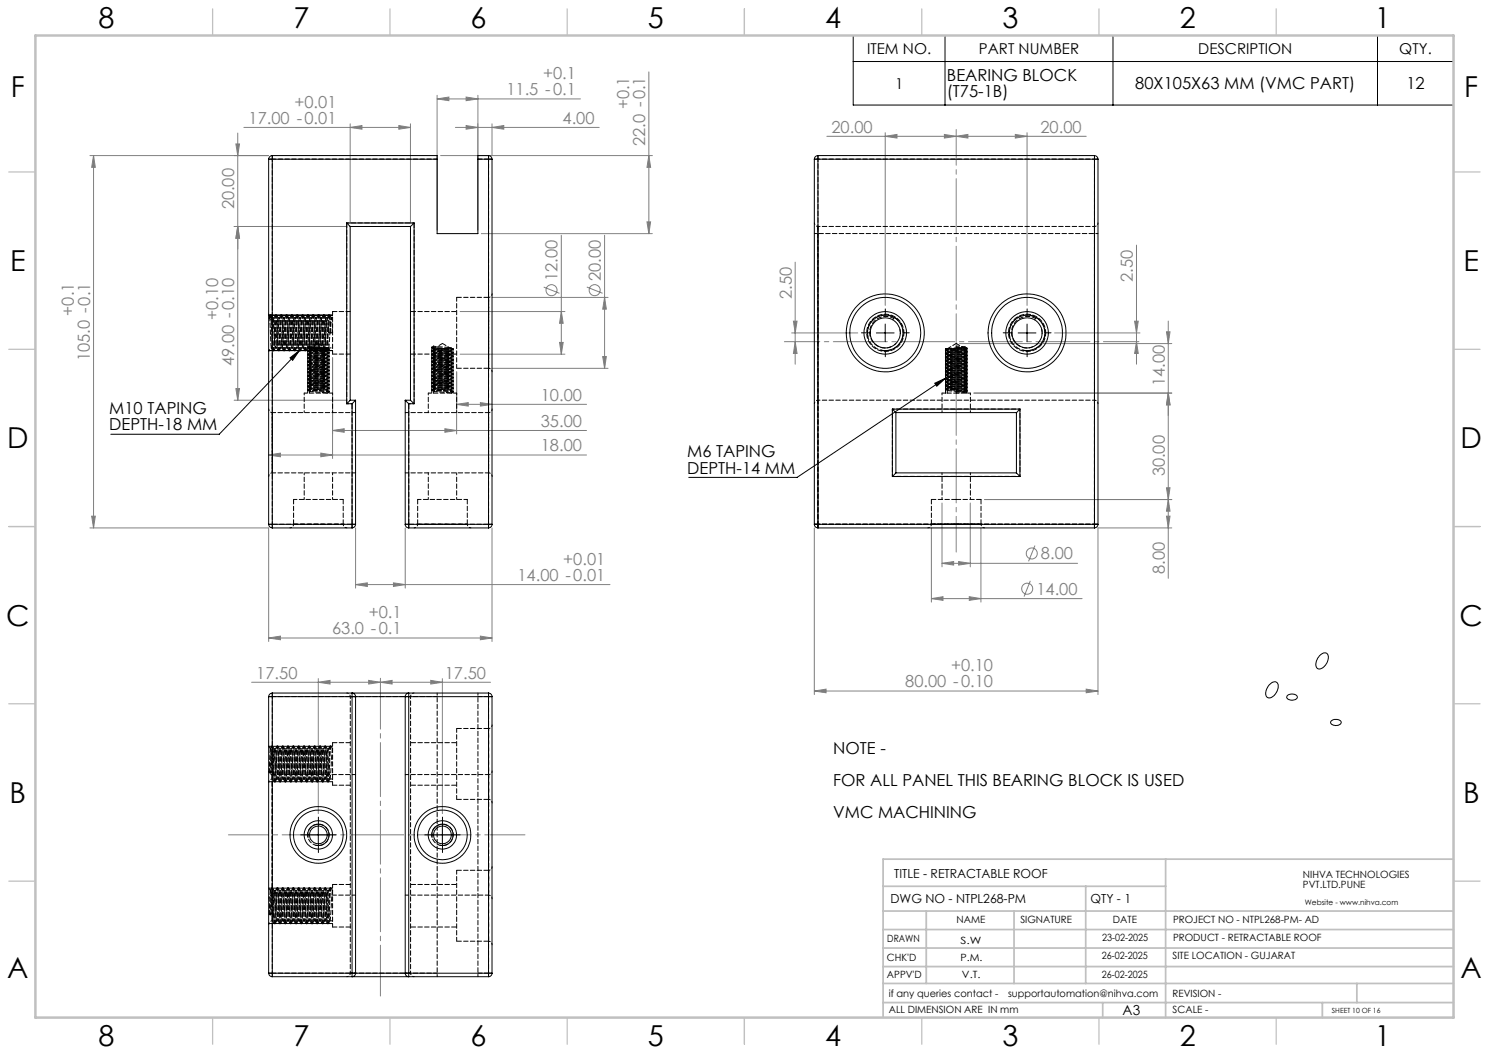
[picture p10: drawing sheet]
<svg xmlns="http://www.w3.org/2000/svg" width="420mm" height="297mm" viewBox="0 0 420 297" stroke-linecap="round" stroke-linejoin="round" font-family="sans-serif">
<defs><g id="words">
<g font-size="8.1">
<text x="27.8" y="8">8</text>
<text x="82.8" y="8">7</text>
<text x="132.8" y="8">6</text>
<text x="182.8" y="8">5</text>
<text x="232.8" y="8">4</text>
<text x="282.8" y="8">3</text>
<text x="332.8" y="8">2</text>
<text x="387.8" y="8">1</text>
<text x="3" y="27.2">F</text>
<text x="413" y="27.2">F</text>
<text x="2.8" y="76.5">E</text>
<text x="412.8" y="76.5">E</text>
<text x="2" y="126.5">D</text>
<text x="412" y="126.5">D</text>
<text x="1.7" y="176.5">C</text>
<text x="411.7" y="176.5">C</text>
<text x="2.7" y="226.5">B</text>
<text x="412.7" y="226.5">B</text>
<text x="2" y="275.7">A</text>
<text x="412" y="275.7">A</text>
<text x="27.8" y="295">8</text>
<text x="82.8" y="295">7</text>
<text x="132.8" y="295">6</text>
<text x="182.8" y="295">5</text>
<text x="232.8" y="295">4</text>
<text x="282.8" y="295">3</text>
<text x="332.8" y="295">2</text>
<text x="387.8" y="295">1</text>
</g>
<g font-size="4.7" fill="#808080">
<text x="153.2" y="22.3">+0.1</text>
<text x="142.8" y="26.8">11.5 -0.1</text>
<text x="70.1" y="34.8">17.00 -0.01</text>
<text x="83" y="30.4">+0.01</text>
<text x="158.7" y="34.9">4.00</text>
<text x="177.5" y="30.8" transform="rotate(-90 177.5 30.8)">+0.1</text>
<text x="182" y="41.2" transform="rotate(-90 182 41.2)">22.0 -0.1</text>
<text x="234.5" y="37.4">20.00</text>
<text x="293.5" y="37.4">20.00</text>
<text x="66.1" y="59.1" transform="rotate(-90 66.1 59.1)">20.00</text>
<text x="157.3" y="79.3" transform="rotate(-90 157.3 79.3)">12.00</text>
<text x="169.5" y="79.3" transform="rotate(-90 169.5 79.3)">20.00</text>
<text x="319.6" y="79.5" transform="rotate(-90 319.6 79.5)">2.50</text>
<text x="20.9" y="89" transform="rotate(-90 20.9 89)">+0.1</text>
<text x="223.3" y="84.3" transform="rotate(-90 223.3 84.3)">2.50</text>
<text x="61.5" y="90.3" transform="rotate(-90 61.5 90.3)">+0.10</text>
<text x="25.3" y="101.9" transform="rotate(-90 25.3 101.9)">105.0 -0.1</text>
<text x="66" y="103.2" transform="rotate(-90 66 103.2)">49.00 -0.10</text>
<text x="152.5" y="113">10.00</text>
<text x="328.5" y="109" transform="rotate(-90 328.5 109)">14.00</text>
<text x="152.5" y="120.4">35.00</text>
<text x="152.5" y="127.3">18.00</text>
<text x="328.5" y="134.4" transform="rotate(-90 328.5 134.4)">30.00</text>
<text x="158.9" y="159.3">+0.01</text>
<text x="293.6" y="157.8">8.00</text>
<text x="328.5" y="161.8" transform="rotate(-90 328.5 161.8)">8.00</text>
<text x="146" y="163.8">14.00 -0.01</text>
<text x="292.3" y="167.7">14.00</text>
<text x="93.7" y="178.9">63.0 -0.1</text>
<text x="104" y="174.4">+0.1</text>
<text x="72.3" y="191.4">17.50</text>
<text x="125.5" y="191.4">17.50</text>
<text x="268.3" y="189.3">+0.10</text>
<text x="255.3" y="193.8">80.00 -0.10</text>
</g>
<g font-size="4.7">
<text x="267.1" y="22.9">BEARING BLOCK</text>
<text x="267.1" y="27.4">(T75-1B)</text>
<text x="320.2" y="25.2">80X105X63 MM (VMC PART)</text>
<text x="396.7" y="25.2">12</text>
<text x="30.8" y="116.9">M10 TAPING</text>
<text x="30.8" y="121.4">DEPTH-18 MM</text>
<text x="193.8" y="129">M6 TAPING</text>
<text x="193.8" y="133.6">DEPTH-14 MM</text>
<text x="235" y="212.6">NOTE -</text>
<text x="235" y="221.6">FOR ALL PANEL THIS BEARING BLOCK IS USED</text>
<text x="235" y="230.7">VMC MACHINING</text>
</g>
<g font-size="4.2">
<text x="244.6" y="15.2">ITEM NO.</text>
<text x="276.1" y="15.2">PART NUMBER</text>
<text x="338" y="15.2">DESCRIPTION</text>
<text x="394.7" y="15.2">QTY.</text>
<text x="252.5" y="25">1</text>
</g>
<text font-size="3.9" x="316.7" y="286.4">A3</text>
<g font-size="3.5">
<text x="252.2" y="247.7">TITLE - RETRACTABLE ROOF</text>
<text x="251.2" y="254.8">DWG NO - NTPL268-PM</text>
<text x="307.6" y="254.8">QTY - 1</text>
</g>
<g font-size="2.8">
<text x="367.5" y="247.7">NIHVA TECHNOLOGIES</text>
<text x="367.5" y="250.5">PVT.LTD.PUNE</text>
<text x="269.8" y="260.4">NAME</text>
<text x="287.8" y="260.4">SIGNATURE</text>
<text x="313.9" y="260.5">DATE</text>
<text x="330.9" y="260.5">PROJECT NO - NTPL268-PM- AD</text>
<text x="250.3" y="265.7">DRAWN</text>
<text x="270.9" y="266.1">S.W</text>
<text x="310.9" y="265.5">23-02-2025</text>
<text x="330.9" y="265.5">PRODUCT - RETRACTABLE ROOF</text>
<text x="250.2" y="271.1">CHK'D</text>
<text x="250.2" y="275.8">APPV'D</text>
<text x="270.9" y="271.1">P.M.</text>
<text x="271.3" y="275.8">V.T.</text>
<text x="310.8" y="270.6">26-02-2025</text>
<text x="310.8" y="275.8">26-02-2025</text>
<text x="330.7" y="270.6">SITE LOCATION - GUJARAT</text>
<text x="250.7" y="281.1">if any queries contact -</text>
<text x="284.3" y="281.1">supportautomation@nihva.com</text>
<text x="330.7" y="281.1">REVISION -</text>
<text x="250.7" y="285.6">ALL DIMENSION ARE IN mm</text>
<text x="330.7" y="285.6">SCALE -</text>
</g>
<text font-size="2.1" x="368.1" y="255.1">Website - www.nihva.com</text>
<text font-size="2" x="375.7" y="285.6">SHEET 10 OF 16</text>
</g></defs>
<g fill="none" stroke="#808080" stroke-width=".28">
<path d="M67.1 37.5v75.4M68.8 35.9h47M98.8 35.9l3.3-.5v1zM98.8 34.9v28M112.5 35.4l3.3 .5-3.3 .5zM115.8 34.9v28M123.3 27.9l3.3-.5v1zM123.3 26.9v38M123.3 27.9h40.4M128.4 35.9h40.6M131.5 27.4l3.3 .5-3.3 .5zM131.5 35.4l3.3 .5-3.3 .5z"/>
<path d="M134.8 26.9v38M138.8 35.9l3.3-.5v1zM138.8 34.9v9M183 20.3v45.6M233.2 38.4h73.2M249.7 37.4v48.7M249.7 38.4l3.3-.5v1zM266.4 37.9l3.3 .5-3.3 .5zM269.7 38.4l3.3-.5v1zM286.4 37.9l3.3 .5-3.3 .5zM289.7 37.4v48.7M25.4 43.9h50.4"/>
<path d="M26.4 43.9v105M26.4 43.9l.5 3.3h-1zM66.5 40.6h1.1l-.5 3.3zM124.3 43.9h59.7M183 43.9l.5 3.3h-1zM67.1 63.9l.5 3.3h-1.1zM97.8 63.9h-31.8M135.8 65.9h48.2M158.3 66.4v33.5M170.5 66.4v37.5M182.5 62.6h1l-.5 3.3zM224.3 73.9v28.8"/>
<path d="M320.6 69.1v33.6M129.8 87.9h29.5M129.8 99.9h29.5M138.8 83.9h32.7M153.4 81l4.4 1.7M157.8 96.6h1.1l-.6 3.3zM158.3 87.9l.6 3.3h-1.1zM165.5 81l4.5 1.7M170.5 83.9l.5 3.3h-1zM223.3 93.9h18.6M223.8 90.6h1l-.5 3.3zM224.3 96.4l.5 3.3h-1z"/>
<path d="M270.7 96.9h59.8M297.5 93.9h24.1M320 90.6h1.1l-.5 3.3zM320.6 96.4l.5 3.3h-1.1zM329 93.6h1l-.5 3.3zM329.5 90.6v72.5M66 112.9h31.8M66.5 109.6h1.1l-.5 3.3zM93.8 100.9v28.4M128.8 114l3.3-.4v.9zM128.8 104.9v17.5M128.8 114h36.7"/>
<path d="M135.5 113.6l3.3 .4-3.3 .5zM138.8 103.9h32.7M170 100.6h1l-.5 3.3zM329.5 110.9l.5 3.3h-1zM330.5 110.9h-55.8M75.8 128.3l3.3-.5v1zM75.8 128.3h89.7M90.5 127.8l3.3 .5-3.3 .5zM93.8 121.4l3.3-.5v1zM93.8 121.4h71.7M125.5 120.9l3.3 .5-3.3 .5zM329 137.6h1l-.5 3.3z"/>
<path d="M25.4 148.9h50.4v32M25.9 145.6h1l-.5 3.3zM100.3 148.9v17M114.3 148.9v17M138.8 148.9v32M229.7 148.9v47M262.7 148.9v20.9M265.7 158.9l3.3-.5v1zM265.7 141.9v18M265.7 158.9h38.3M270.4 158.4l3.3 .5-3.3 .5zM273.7 141.9v18"/>
<path d="M276.7 148.9v20.9M291.9 153.9l-1.8 4.4M329 145.6h1l-.5 3.3zM329.5 140.9l.5 3.3h-1zM330.5 148.9h-20.8v47M330.5 140.9h-52.8M75.8 179.9l3.3-.5v1zM75.8 179.9h63M100.3 164.9l3.3-.5v1zM100.3 164.9h71.7M111 164.4l3.3 .5-3.3 .5zM135.5 179.4l3.3 .5-3.3 .5z"/>
<path d="M262.7 168.8l3.3-.5v1zM262.7 168.8h42.5M273.4 168.3l3.3 .5-3.3 .5zM290.6 163.8l-1.7 4.5M71 192.4h67.4M89.8 192.4l3.3-.5v1zM89.8 191.4v38.1M104 191.9l3.3 .5-3.3 .5zM107.3 192.4l3.3-.5v1zM121.5 191.9l3.3 .5-3.3 .5zM124.8 191.4v38.1M229.7 194.9l3.3-.5v1z"/>
<path d="M229.7 194.9h80M306.4 194.4l3.3 .5-3.3 .5z"/>
<circle cx="155.6" cy="81.8" r="1.55"/>
<circle cx="167.7" cy="81.8" r="1.55"/>
<circle cx="291" cy="156.1" r="1.56"/>
<circle cx="289.7" cy="166" r="1.55"/>
</g>
<g fill="none" stroke="#000" stroke-width=".28">
<path d="M240.7 10h169.3v19.6h-169.3zM240.7 17.4h169.3M266.6 10v19.6M313.9 10v19.6M388.5 10v19.6M75.8 98.9h1.2M75.8 88.9h.4M76.5 88.9h1.2M77.2 98.9h1.3M78 88.9h1.2M78.7 98.9h1.3M79.5 88.9h1.2"/>
<path d="M80.2 98.9h1.3M81 88.9h1.2M81.7 98.9h1.3M82.5 88.9h1.2M83.2 98.9h1.3M84 88.9h1.2M84.5 98.9l-22.7 23.6h-30.5M84.7 98.9h1.3M85.5 88.9h1.2M86.2 98.9h1.3M86.8 98.4v.5M86.8 99.1v.8"/>
<path d="M87 88.9h1.2M87.7 98.9h1.3M88.5 88.9h1.2M89.2 98.9h1.3M90 88.9h1.2M90.7 98.9h1.3M91.5 88.9h1.2M92.3 98.9h1.5M92.8 98.4h.1M92.8 98.6v.8M92.8 99.6v.8M93 88.9h.8"/>
<path d="M121.8 98.4v.5M121.8 99.1v.8M127.8 98.4h.1M127.8 98.6v.8M127.8 99.6v.8M244.9 95.2a5 5 0 0 1 4.4-6.3 5 5 0 0 1 5.4 5.4 5 5 0 0 1-6.3 4.4M247.2 93.9h5M249.7 91.4v5M266.7 98.4v.3M266.7 98.8v.9M266.7 99.9v.8M272.7 98.4v.8"/>
<path d="M272.7 99.3v.9M284.9 95.2a5 5 0 0 1 4.4-6.3 5 5 0 0 1 5.4 5.4 5 5 0 0 1-6.3 4.4M287.2 93.9h5M289.7 91.4v5M81.8 100.9l2.7-2-2 2.7zM86.8 100.1v.8M86.8 101.1v.8M86.8 102.1v.8M86.8 103.1v.8M86.8 104.1v.8M86.8 105.1v.8M86.8 106.1v.8"/>
<path d="M86.8 107.1v.8M86.8 108.1v.8M86.8 109.1v.8M86.8 110.1v.8M92.8 100.6v.8M92.8 101.6v.8M92.8 102.6v.8M92.8 103.6v.8M92.8 104.6v.8M92.8 105.6v.8M92.8 106.6v.8M92.8 107.6v.8"/>
<path d="M92.8 108.6v.8M92.8 109.6v.8M92.8 110.6v.3M121.8 100.1v.8M121.8 101.1v.8M121.8 102.1v.8M121.8 103.1v.8M121.8 104.1v.8M121.8 105.1v.8M121.8 106.1v.8M121.8 107.1v.8M121.8 108.1v.8"/>
<path d="M121.8 109.1v.8M121.8 110.1v.8M127.8 100.6v.8M127.8 101.6v.8M127.8 102.6v.8M127.8 103.6v.8M127.8 104.6v.8M127.8 105.6v.8M127.8 106.6v.8M127.8 107.6v.8M127.8 108.6v.8M127.8 109.6v.8"/>
<path d="M127.8 110.6v.3M263.7 108.1l3-1.4-2.5 2.2zM266.7 100.9v.8M266.7 101.8v.9M266.7 102.9v.8M266.7 103.9v.8M266.7 104.8v.9M266.7 105.9v.8M266.7 106.9v.8M266.7 107.8v.9M266.7 108.9v.8M266.7 109.9v1"/>
<path d="M266.7 106.7l-41.9 28h-30.5M272.7 100.4v.8M272.7 101.3v.9M272.7 102.3v.9M272.7 103.4v.8M272.7 104.3v.9M272.7 105.3v.9M272.7 106.4v.8M272.7 107.3v.9M272.7 108.3v.9M272.7 109.4v.8M272.7 110.3v.6"/>
<path d="M357.9 193.2a1.51 1.51 0 0 1 2.5-.4 3.3 3.3 0 0 1-2.6 4 1.81 1.81 0 0 1-.3-2.8zM363 196.3a1.86 1.86 0 0 1 2.9 .3 1.73 1.73 0 0 1-3 0zM372.2 184.9a1.35 1.35 0 0 1 2.4-.2 3.3 3.3 0 0 1-2.8 4 2.19 2.19 0 0 1 0-3.2zM75.8 210.5h.8M76.9 210.5h1.2M78.4 210.5h1.2M79.9 210.5h1.2M81.4 210.5h1.2M82.9 210.5h1.2M84.3 210.5h1.3M85.9 210.5h1.2M87.3 210.5h1.3"/>
<path d="M88.9 210.5h1.2M90.3 210.5h1.3M91.9 210.5h1.2M93.3 210.5h.5M375.5 203.3a1.84 1.84 0 0 1 2.8 .5 1.72 1.72 0 0 1-3-.1zM75.8 220.5h1.6M77.6 220.5h1.2M79.1 220.5h1.3M80.6 220.5h1.2M82.1 220.5h1.3M83.6 220.5h1.2M85.1 220.5h1.3"/>
<path d="M86.6 220.5h1.2M86.9 236.3a2.99 2.99 0 0 1 2.6-3.8 2.99 2.99 0 0 1 3.3 3.2 2.99 2.99 0 0 1-3.8 2.7M87.3 235.5h5M88.1 220.5h1.3M89.6 220.5h1.2M89.8 233v5M91.1 220.5h1.3M92.6 220.5h1.2M121.9 236.3a3 3 0 0 1 2.6-3.8 3 3 0 0 1 3.3 3.2 3 3 0 0 1-3.8 2.7M122.3 235.5h5M124.8 233v5M75.8 250.5h.8"/>
<path d="M76.9 250.5h1.2M78.4 250.5h1.2M79.9 250.5h1.2M81.4 250.5h1.2M82.9 250.5h1.2M84.3 250.5h1.3M85.9 250.5h1.2M87.3 250.5h1.3M88.9 250.5h1.2M90.3 250.5h1.3M91.9 250.5h1.2M93.3 250.5h.5"/>
<path d="M75.8 260.5h1.6M77.6 260.5h1.2M79.1 260.5h1.3M80.6 260.5h1.2M82.1 260.5h1.3M83.6 260.5h1.2M85.1 260.5h1.3M86.6 260.5h1.2M88.1 260.5h1.3M89.6 260.5h1.2M91.1 260.5h1.3M92.6 260.5h1.2"/>
</g>
<path d="M107.3 280.9v-89.6" fill="none" stroke="#808080" stroke-width=".28" stroke-dasharray="15.2 1.3 1.3 1.3" stroke-dashoffset=".9"/>
<path d="M148.1 235.5h-83.7" fill="none" stroke="#808080" stroke-width=".28" stroke-dasharray="15.2 1.3 1.3 1.3" stroke-dashoffset="3.9"/>
<path d="M269.7 36.5v119.2M221.2 96.4h100" fill="none" stroke="#808080" stroke-width=".28" stroke-dasharray="15.2 1.3 1.3 1.3" stroke-dashoffset="5.2"/>
<g fill="none" stroke="#c0c0c0" stroke-width=".35">
<path d="M60 2.5v7.5M110 2.5v7.5M160 2.5v7.5M210 2.5v7.5M260 2.5v7.5M310 2.5v7.5M360 2.5v7.5M2.5 48.5h7.5M410 48.5h7.5M2.5 98.5h7.5M410 98.5h7.5M2.5 148.5h7.5"/>
<path d="M410 148.5h7.5M2.5 198.5h7.5M410 198.5h7.5M2.5 248.5h7.5M410 248.5h7.5M60 287v7.5M110 287v7.5M160 287v7.5M210 287v7.5M260 287v7.5M310 287v7.5M360 287v7.5"/>
</g>
<g fill="none" stroke="#c0c0c0" stroke-width=".5">
<path d="M249.1 257h160.9M249.1 250h79.7M261.3 257v20.4M286 257v20.4M306.2 250v27.4M328.8 242.3v44.7M410 242.3h-160.9v44.7M249.1 272.6h160.9M249.1 267.4h160.9M249.1 262.2h160.9M249.1 277.4h160.9M382.7 277.4v5.4"/>
<path d="M249.1 282.8h160.9M311 282.8v4.2M373 282.8v4.2"/>
</g>
<path d="M10 10h400v277h-400z" fill="none" stroke="#c0c0c0" stroke-width=".7"/>
<path d="M92.8 98.4h-6M127.8 98.4h-6M272.7 98.4h-6" fill="none" stroke="#000" stroke-width=".28" stroke-dasharray="1.3 .6" stroke-dashoffset=".5"/>
<g fill="none" stroke="#000" stroke-width=".28" stroke-dasharray="15.2 1.3 1.3 1.3">
<path d="M244.7 93.9h-1.7M249.7 88.9v-1.8M249.7 98.9v1.7M254.7 93.9h1.8M284.7 93.9h-1.7M289.7 88.9v-1.8M289.7 98.9v1.7M294.7 93.9h1.8M87.3 235.5h-2.5M89.8 233v-2.5M89.8 238v2.5M92.3 235.5h2.5"/>
<path d="M122.3 235.5h-2.5M124.8 233v-2.5M124.8 238v2.5M127.3 235.5h2.5"/>
</g>
<g fill="#808080">
<path d="M90.5 127.8l3.3 .5-3.3 .5zM75.8 128.3l3.3-.5v1z"/>
<path d="M125.5 120.9l3.3 .5-3.3 .5zM93.8 121.4l3.3-.5v1zM273.4 168.3l3.3 .5-3.3 .5zM262.7 168.8l3.3-.5v1zM270.4 158.4l3.3 .5-3.3 .5zM265.7 158.9l3.3-.5v1z"/>
<path d="M266.4 37.9l3.3 .5-3.3 .5zM249.7 38.4l3.3-.5v1zM104 191.9l3.3 .5-3.3 .5zM89.8 192.4l3.3-.5v1z"/>
<path d="M229.7 194.9l3.3-.5v1zM306.4 194.4l3.3 .5-3.3 .5zM269.7 38.4l3.3-.5v1zM286.4 37.9l3.3 .5-3.3 .5zM107.3 192.4l3.3-.5v1zM121.5 191.9l3.3 .5-3.3 .5z"/>
<path d="M112.5 35.4l3.3 .5-3.3 .5zM98.8 35.9l3.3-.5v1z"/>
<path d="M67.1 63.9l.5 3.3h-1.1zM66.5 109.6h1.1l-.5 3.3z"/>
<path d="M329 137.6h1l-.5 3.3zM329.5 110.9l.5 3.3h-1z"/>
<path d="M320.6 96.4l.5 3.3h-1.1zM320 90.6h1.1l-.5 3.3zM224.3 96.4l.5 3.3h-1zM223.8 90.6h1l-.5 3.3z"/>
<path d="M158.3 87.9l.6 3.3h-1.1zM157.8 96.6h1.1l-.6 3.3zM170.5 83.9l.5 3.3h-1zM170 100.6h1l-.5 3.3zM329.5 140.9l.5 3.3h-1zM329 145.6h1l-.5 3.3zM329 93.6h1l-.5 3.3zM329.5 110.9l.5 3.3h-1z"/>
<path d="M182.5 62.6h1l-.5 3.3zM183 43.9l.5 3.3h-1zM67.1 63.9l.5 3.3h-1.1zM66.5 40.6h1.1l-.5 3.3z"/>
<path d="M26.4 43.9l.5 3.3h-1zM25.9 145.6h1l-.5 3.3z"/>
<path d="M123.3 27.9l3.3-.5v1zM131.5 27.4l3.3 .5-3.3 .5z"/>
<path d="M100.3 164.9l3.3-.5v1zM111 164.4l3.3 .5-3.3 .5z"/>
<path d="M131.5 35.4l3.3 .5-3.3 .5zM138.8 35.9l3.3-.5v1zM128.8 114l3.3-.4v.9zM135.5 113.6l3.3 .4-3.3 .5z"/>
<path d="M75.8 179.9l3.3-.5v1zM135.5 179.4l3.3 .5-3.3 .5z"/>
</g>
<path d="M81.8 100.9l2.7-2-2 2.7zM263.7 108.1l3-1.4-2.5 2.2z" fill="#000"/>
<g fill="none" stroke="#000" stroke-width=".28">
<path d="M75.8 44.9h1M75.8 44.9v103M76.8 43.9v1M76.8 43.9h46.5v1M76.8 43.9a1.09 1.09 0 0 0-1 1M76.8 44.9h46.5M76.8 44.9v103M123.3 44.9v21h11.5v-21M134.8 44.9h3M137.8 43.9v1M137.8 43.9h-3v1M137.8 44.9h1"/>
<path d="M137.8 43.9a1.02 1.02 0 0 1 1 1M137.8 44.9v103M138.8 44.9v103M229.7 44.9h1M229.7 44.9v103M230.7 43.9v1M230.7 43.9a1.02 1.02 0 0 0-1 1M230.7 44.9h78M230.7 43.9h78M230.7 44.9v103M308.7 44.9h1M308.7 43.9v1"/>
<path d="M308.7 43.9a1.02 1.02 0 0 1 1 1M308.7 44.9v103M309.7 44.9v103M97.8 62.9l1 1M97.8 62.9v51M97.8 62.9h19M98.8 63.9v49M98.8 63.9h17M115.8 63.9v49M116.8 62.9l-1 1M116.8 62.9v51M97.8 113.9h1.5"/>
<path d="M98.8 112.9l-1 1M98.8 112.9h1.5M99.3 113.9v34M100.3 112.9l-1 1M100.3 112.9v35M114.3 112.9l1 1M114.3 112.9h1.5M114.3 112.9v35M115.3 113.9h1.5M115.3 113.9v34M115.8 112.9l1 1M251.7 115.4l1 1"/>
<path d="M251.7 115.4h36M251.7 115.4v19M252.7 116.4h34M252.7 116.4v17M286.7 116.4v17M287.7 115.4l-1 1M287.7 115.4v19M251.7 134.4h36M252.7 133.4l-1 1M252.7 133.4h34M286.7 133.4l1 1M75.8 147.9h1"/>
<path d="M75.8 147.9a1.09 1.09 0 0 0 1 1M76.8 147.9v1M76.8 148.9h22.5M76.8 147.9h22.5M99.3 147.9h1M99.3 147.9v1M100.3 147.9a1.02 1.02 0 0 1-1 1M114.3 147.9h1M114.3 147.9a1.02 1.02 0 0 0 1 1M115.3 147.9v1M115.3 148.9h22.5M115.3 147.9h22.5"/>
<path d="M137.8 147.9v1M137.8 147.9h1M138.8 147.9a1.02 1.02 0 0 1-1 1M229.7 147.9h1M229.7 147.9a1.02 1.02 0 0 0 1 1M230.7 147.9v1M230.7 148.9h78M230.7 147.9h78M308.7 147.9h1M308.7 147.9v1M309.7 147.9a1.02 1.02 0 0 1-1 1M75.8 196.5h1"/>
<path d="M75.8 196.5v78M76.8 195.5a1.09 1.09 0 0 0-1 1M76.8 195.5v1M76.8 196.5v78M76.8 195.5h61M76.8 196.5h22.5M99.3 196.5v-1a.96 .96 0 0 1 1 1M99.3 196.5h1M99.3 196.5v78M100.3 196.5v78M100.3 196.5h14M114.3 196.5a.81 .81 0 0 1 1-.9v.9"/>
<path d="M114.3 196.5h1M114.3 196.5v78M115.3 196.5v78M115.3 196.5h22.5M137.8 196.5h1M137.8 195.5v1M137.8 195.5a1.02 1.02 0 0 1 1 1M137.8 196.5v78M138.8 196.5v78M75.8 274.5a1.02 1.02 0 0 0 1 1M75.8 274.5h1M76.8 274.5v1"/>
<path d="M76.8 275.5h61M76.8 274.5h22.5M99.3 274.5v.9a.89 .89 0 0 0 1-.9M99.3 274.5h1M100.3 274.5h14M114.3 274.5a.86 .86 0 0 0 1 .9v-.9M114.3 274.5h1M115.3 274.5h22.5M137.8 274.5v1M137.8 274.5h1M138.8 274.5a.96 .96 0 0 1-1 1"/>
<circle cx="249.7" cy="93.9" r="11"/>
<circle cx="249.7" cy="93.9" r="6"/>
<circle cx="249.7" cy="93.9" r="10"/>
<circle cx="249.7" cy="93.9" r="4.2"/>
<circle cx="289.7" cy="93.9" r="11"/>
<circle cx="289.7" cy="93.9" r="4.3"/>
<circle cx="289.7" cy="93.9" r="6"/>
<circle cx="289.7" cy="93.9" r="10"/>
<circle cx="89.8" cy="235.5" r="2.49"/>
<circle cx="89.8" cy="235.5" r="7"/>
<circle cx="89.8" cy="235.5" r="4"/>
<circle cx="89.8" cy="235.5" r="8"/>
<circle cx="124.8" cy="235.5" r="2.49"/>
<circle cx="124.8" cy="235.5" r="7"/>
<circle cx="124.8" cy="235.5" r="4"/>
<circle cx="124.8" cy="235.5" r="8"/>
</g>
<g fill="none" stroke="#000" stroke-width=".28" stroke-dasharray="1.3 .6" stroke-dashoffset=".7">
<path d="M230.7 44.9h78M116.8 62.9h-19M230.7 63.9h78M75.8 99.1a1 1 0 0 1 .8-1M89.8 98.4l2.5-.3-5-.5M124.8 98.4l2.5-.3-5-.5M137.8 93.9v10v-20v10M244.7 93.9a5.1 5.1 0 0 1 7.3-4.5 5.1 5.1 0 0 1 .7 8.6 5.1 5.1 0 0 1-8-3.3v-1.3M284.7 93.9a5.1 5.1 0 0 1 7.3-4.5 5.1 5.1 0 0 1 .7 8.6 5.1 5.1 0 0 1-8-3.3v-1.3M76.8 116.4v17M85.8 110.9v5.5M87.4 102.4l4.9 .5-5 .5 5 .5-5 .5 5 .5-5 .5 5 .5-5 .5 5 .5-5 .5 5 .5-5 .5 5 .5-4.9 .5"/>
<path d="M93.8 116.4v-5.5M120.8 110.9v5.5M122.4 102.4l4.9 .5-5 .5 5 .5-5 .5 5 .5-5 .5 5 .5-5 .5 5 .5-5 .5 5 .5-5 .5 5 .5-4.9 .5M128.8 116.4v-5.5M137.8 116.4v17M230.7 112.9h78M251.7 115.4v19M265.7 110.9v5.5M273.7 116.4v-5.5M287.7 115.4h-36M76.8 133.4v-17M85.8 133.4v7.5"/>
<path d="M120.8 133.4v7.5M137.8 133.4v-17M251.7 134.4h36M265.7 133.4v7.5M287.7 134.4v-19M93.8 140.9v-7.5M128.8 140.9v-7.5M230.7 147.9h78M273.7 140.9v-7.5M308.7 147.9h-78M98.8 196.5v78M115.8 196.5v78"/>
<path d="M137.8 196.5v78M76.8 210.5l-.5 7.5M78.4 219.7l-.7-8.5-.8 8.5M79.9 219.7l-.7-8.5-.8 8.5M81.4 219.7l-.7-8.5-.8 8.5M82.9 219.7l-.7-8.5-.8 8.5M84.4 219.7l-.7-8.5-.8 8.5M85.9 219.7l-.7-8.5-.8 8.5M87.4 219.7l-.7-8.5-.8 8.5M88.9 219.7l-.7-8.5-.8 8.5M90.4 219.7l-.7-8.5-.8 8.5M91.9 219.7l-.7-8.5-.8 8.5"/>
<path d="M76.8 250.5l-.5 7.5M78.4 259.7l-.7-8.5-.8 8.5M79.9 259.7l-.7-8.5-.8 8.5M81.4 259.7l-.7-8.5-.8 8.5M82.9 259.7l-.7-8.5-.8 8.5M84.4 259.7l-.7-8.5-.8 8.5M85.9 259.7l-.7-8.5-.8 8.5M87.4 259.7l-.7-8.5-.8 8.5M88.9 259.7l-.7-8.5-.8 8.5M90.4 259.7l-.7-8.5-.8 8.5M91.9 259.7l-.7-8.5-.8 8.5M76.8 274.5v-78"/>
</g>
<g fill="none" stroke="#000" stroke-width=".28" stroke-dasharray="1.3 .6" stroke-dashoffset=".2">
<path d="M76.8 44.9h46.5M86.8 99.1l6.1-.5-6.1-.5M93.8 93.9l-.4-4.3-.3 4.3M121.8 99.1l6.1-.5-6.1-.5M128.8 83.9v20M252.1 89.8a4.5 4.5 0 0 0-6.8 3.4 4.5 4.5 0 0 0 6 4.6M292.1 89.8a4.5 4.5 0 0 0-6.8 3.4 4.5 4.5 0 0 0 6 4.6M76.8 196.5h46.5M76 217.8l.2-6.5M76.8 217.6v2.1v-.5M78.1 219.7l-.8-8.5M92.7 211.2l-.8 8.5"/>
<path d="M93.8 211.2l-.7 8.5M128.8 205.5v20M76 257.8l.2-6.5M76.8 257.6v2.1v-.5M78.1 259.7l-.8-8.5M92.7 251.2l-.8 8.5M93.8 251.2l-.7 8.5M128.8 245.5v20M123.3 274.5h-46.5"/>
</g>
<g fill="none" stroke="#000" stroke-width=".28" stroke-dasharray="1.3 .6" stroke-dashoffset=".3">
<path d="M76 89.2l-.2-.6M76.3 88.8l-.1 .7M76.4 88.8l-.1 .7M77 98.9l-.7-10.1M77.2 98.9l-.7-10.1M77.8 88.8l-.7 10.1M77.9 88.9l-.7 10M78.5 98.9l-.7-10.1M79.3 88.8l-.7 10.1M80 98.9l-.7-10.1M80.2 98.9l-.7-10.1M80.8 88.8l-.7 10.1"/>
<path d="M81.5 98.9l-.7-10.1M81.7 98.9l-.7-10.1M82.3 88.8l-.7 10.1M83 98.9l-.7-10.1M83.8 88.8l-.7 10.1M84.5 98.9l-.7-10.1M84.7 98.9l-.7-10.1M85.3 88.8l-.7 10.1M85.4 88.8l-.7 10.1M86 98.9l-.7-10.1M86.8 88.8l-.7 10.1M86.8 99.9l6.1-.5-6.1-.5"/>
<path d="M86.8 98.9l6.1-.5-6.1-.5M87.5 98.9l-.7-10.1M87.7 98.9l-.7-10.1M88.3 88.8l-.7 10.1M89 98.9l-.7-10.1M89.2 98.9l-.7-10.1M89.8 88.8l-.7 10.1M89.8 98.4l-2.5 .2M89.8 98.4h-2.5M90.5 98.9l-.7-10.1M90.7 98.9l-.7-10.1M91.3 88.8l-.7 10.1"/>
<path d="M92 98.9l-.7-10.1M92.2 98.9l-.7-10.1M92.3 98.4h-2.5M92.8 88.8l-.7 10.1M92.9 88.8l-.7 10.1M93.8 87.9v12M121.8 99.9l6.1-.5-6.1-.5M121.8 98.9l6.1-.5-6.1-.5M124.8 98.4l-2.5 .2M124.8 98.4h-2.5M127.3 98.4h-2.5M255 93.9a5.2 5.2 0 0 0-7.7-4.7 5.2 5.2 0 0 0-.6 9 5.2 5.2 0 0 0 8.2-3.6l.1-.7"/>
<path d="M269.7 98.4l2.5 .2M295 93.9a5.2 5.2 0 0 0-7.7-4.7 5.2 5.2 0 0 0-.6 9 5.2 5.2 0 0 0 8.2-3.6l.1-.7M76.8 116.4h23.5M86.8 110.1l6.1-.5-6.1-.5M86.8 109.1l6.1-.5-6-.5M86.8 108.1l6.1-.5-6.1-.5M86.8 107.1l6.1-.5-6.1-.5M86.8 106.1l6.1-.5-6-.5M86.8 105.1l6.1-.5-6.1-.5M86.8 104.1l6.1-.5-6.1-.5M86.8 103.1l6.1-.5-6-.5M86.8 102.1l6.1-.5-6.1-.5"/>
<path d="M86.8 101.1l6.1-.5-6-.5M86.8 100.1l6.1-.5-6-.5M86.8 109.9l6.1-.5-6.1-.5M86.8 108.9l6.1-.5-6.1-.5M86.8 107.9l6.1-.5-6.1-.5M86.8 106.9l6.1-.5-6.1-.5M86.8 105.9l6.1-.5-6.1-.5M86.8 104.9l6.1-.5-6.1-.5M86.8 103.9l6.1-.5-6.1-.5M86.8 102.9l6.1-.5-6.1-.5M86.8 101.9l6.1-.5-6.1-.5M86.8 100.9l6.1-.5-6.1-.5"/>
<path d="M114.3 116.4h23.5M121.8 110.1l6.1-.5-6.1-.5M121.8 109.1l6.1-.5-6.1-.5M121.8 108.1l6.1-.5-6.1-.5M121.8 107.1l6.1-.5-6.1-.5M121.8 106.1l6.1-.5-6.1-.5M121.8 105.1l6.1-.5-6.1-.5M121.8 104.1l6.1-.5-6.1-.5M121.8 103.1l6.1-.5-6.1-.5M121.8 102.1l6.1-.5-6.1-.5M121.8 101.1l6.1-.5-6.1-.5M121.8 100.1l6.1-.5-6.1-.5"/>
<path d="M121.8 109.9l6.1-.5-6.1-.5M121.8 108.9l6.1-.5-6.1-.5M121.8 107.9l6.1-.5-6.1-.5M121.8 106.9l6.1-.5-6.1-.5M121.8 105.9l6.1-.5-6.1-.5M121.8 104.9l6.1-.5-6.1-.5M121.8 103.9l6.1-.5-6.1-.5M121.8 102.9l6.1-.5-6.1-.5M121.8 101.9l6.1-.5-6.1-.5M121.8 100.9l6.1-.5-6.1-.5M230.7 112.9v35M272.2 109.9l-2.5 .2"/>
<path d="M308.7 112.9v35M76.8 133.4h23.5M114.3 133.4h23.5M96.8 140.9h-14M131.8 140.9h-14M230.7 147.9v-35M308.7 147.9v-35M76.8 218.5h23.5M77.3 211.2l-.5 6.4M78.3 210.4l-.7 10.1M82.8 210.4l-.7 10.1M84.3 210.4l-.7 10.1"/>
<path d="M91.8 210.4l-.7 10.1M93.2 210.4l-.8 10.1M93.3 210.4l-.7 10.1M93.8 209.5v12M114.3 218.5h23.5M77.4 220.5l-.7-10.1-.5 7.6M77.6 220.5l-.7-10M79.1 220.5l-.7-10.1M80.6 220.5l-.7-10.1M83.6 220.5l-.7-10.1M86.6 220.5l-.7-10.1M88.1 220.5l-.7-10.1"/>
<path d="M91.1 220.5l-.7-10.1M76.8 252.5h23.5M77.3 251.2l-.5 6.4M78.3 250.4l-.7 10.1M82.8 250.4l-.7 10.1M84.3 250.4l-.7 10.1M85.8 250.4l-.7 10.1M91.8 250.4l-.7 10.1M93.2 250.4l-.8 10.1M93.3 250.4l-.7 10.1M93.8 249.5v12M114.3 252.5h23.5"/>
<path d="M77.4 260.5l-.7-10.1-.5 7.6M77.6 260.5l-.7-10M79.1 260.5l-.7-10.1M80.6 260.5l-.7-10.1M83.6 260.5l-.7-10.1M86.6 260.5l-.7-10.1M88.1 260.5l-.7-10.1M91.1 260.5l-.7-10.1"/>
</g>
<g fill="none" stroke="#000" stroke-width=".28" stroke-dasharray="1.3 .6">
<path d="M76 89.8v-.5M76 89.8l.2-.3M76 89.3v-.1M76 89.2l.6 8.9M76.2 89.5h.1M76.3 88.8l-.3 .5M76.5 88.8h-.2M76.5 88.8h.1M76.6 98.1h.1M76.8 90.2h.1M76.9 89.6l-.1 .6M77 98.9h.2"/>
<path d="M77.3 89.6h-.4M77.7 98.1h.4M78 88.8h-.2M78.1 98.1h.1M78.4 93.9v.4M78.5 98.9h.2M78.8 89.6h-.4M79.2 98.1h.4M79.5 88.8h-.2M79.6 98.1h.1M80 98.9h.2M80.3 89.6h-.4"/>
<path d="M80.7 98.1h.4M81 88.8h-.2M81.1 98.1h.1M81.5 98.9h.2M81.7 98.9h.1M81.8 89.6h-.4M82.2 98.1h.4M82.5 88.8h-.2M82.6 98.1h.1M83 98.9h.2M83.3 89.6h-.4M83.3 89.6h.1"/>
<path d="M83.7 98.1h.4M84 88.8h-.2M84 88.8h.1M84.4 93.9v.4M84.5 98.9h.2M84.8 89.6h-.4M85.2 98.1h.4M85.5 88.8h-.2M86 98.9h.2M86.3 89.6h-.4M86.7 98.1h.4M86.8 98.1l.5 .3"/>
<path d="M86.8 97.9v.2M86.8 99.9v.2M86.8 98.9v.2M86.8 99.1l.5 .3M87 88.8h-.2M87.1 98.1h.1M87.3 98.4h.1M87.3 97.6l-.5 .3M87.3 99.4v.2M87.3 98.4v.2M87.3 99.6l-.5 .3M87.3 98.6l-.5 .3"/>
<path d="M87.5 98.9h.2M87.8 89.6h-.4M88.2 98.1h.4M88.5 88.8h-.2M89 98.9h.2M89.2 98.9h.1M89.3 89.6h-.4M89.7 98.1h.4M90 88.8h-.2M90.1 98.1h.1M90.5 98.9h.2M90.8 89.6h-.4"/>
<path d="M90.8 89.6h.1M91.2 98.1h.4M91.5 88.8h-.2M91.5 88.8h.1M92 89.6h-.1M92 98.9h.2M92.1 99.9l.5-.3M92.1 98.9l.5-.3M92.3 98.4v-.3M92.3 99.1v-.2M92.3 89.6h-.4M92.6 99.4l-.5-.3"/>
<path d="M92.6 98.4l-.5-.3M92.7 98.1h.1M92.9 99.6v-.2M92.9 98.6v-.2M93 88.8h-.2M93.2 93.9l-.4-5.1M93.2 93.9h-.5M93.3 93.9l-.3-5M93.3 93.9h-.1M93.5 89.6h-.1M93.8 93.9h-.5M93.8 99.9h5"/>
<path d="M93.8 89.6h-.4M98.8 87.9h-5M121.8 97.9v.2M121.8 98.1l.5 .3M121.8 99.9v.2M121.8 98.9v.2M121.8 99.1l.5 .3M122.3 97.6l-.5 .3M122.3 98.4h.1M122.3 99.4v.2M122.3 98.4v.2M122.3 99.6l-.5 .3"/>
<path d="M122.3 98.6l-.5 .3M127.1 99.9l.5-.3M127.1 98.9l.5-.3M127.3 98.4v-.3M127.3 99.1v-.2M127.6 99.4l-.5-.3M127.6 98.4l-.5-.3M127.9 99.6v-.2M127.9 98.6v-.2M244.7 93.9h.1M245.5 93.9v-.6M245.5 93.9h.1"/>
<path d="M252.2 89.5h.1M252.3 97.2l.4-.3M254 93.9v.2M266.7 99.7v.1M266.7 98.7v.1M266.7 99.8l.5 .3M266.7 98.8l.5 .3M267.2 98.4l5 .5M267.2 99.1v.3M267.2 99.4l-.5 .3M267.2 98.4l-.5 .3M267.2 98.4l5-.5"/>
<path d="M267.3 99.1l4.9 .5M272.2 98.6l-5 .5M272.2 99.6l-5 .5M272.2 99.6l.5-.3M272.2 98.6l.5-.3M272.2 97.9h.1M272.2 98.4h-5M272.2 98.4v-.5M272.2 98.9v-.3M272.2 99.9v-.3M272.7 99.2l-.5-.3M272.7 98.2l-.5-.3"/>
<path d="M272.8 99.3h-.1M272.8 98.3h-.1M272.8 99.3v-.1M272.8 98.3v-.1M284.7 93.9h.1M285.5 93.9h.1M292.2 89.5h.1M292.3 97.2l.4-.3M294 93.9v.2M86.8 108.9v.2M86.8 107.9v.2M86.8 106.9v.2"/>
<path d="M86.8 105.9v.2M86.8 104.9v.2M86.8 103.9v.2M86.8 102.9v.2M86.8 101.9v.2M86.8 100.9v.2M86.8 109.9v.2M86.8 109.1l.5 .3M86.8 108.1l.5 .3M86.8 107.1l.5 .3M86.8 106.1l.5 .3M86.8 105.1l.5 .3"/>
<path d="M86.8 104.1l.5 .3M86.8 103.1l.5 .3M86.8 102.1l.5 .3M86.8 101.1l.5 .3M86.8 100.1l.5 .3M86.8 110.1l.5 .3M87.3 110.4v.5M87.3 109.4v.2M87.3 108.4v.2M87.3 107.4v.2M87.3 106.4v.2M87.3 105.4v.2"/>
<path d="M87.3 104.4v.2M87.3 103.4v.2M87.3 102.4v.2M87.3 101.4v.2M87.3 100.4v.2M87.3 108.6l-.5 .3M87.3 107.6l-.5 .3M87.3 106.6l-.5 .3M87.3 105.6l-.5 .3M87.3 104.6l-.5 .3M87.3 103.6l-.5 .3M87.3 102.6l-.5 .3"/>
<path d="M87.3 101.6l-.5 .3M87.3 100.6l-.5 .3M87.3 109.6l-.5 .3M87.3 109.6l5 .5M92.1 108.9l.5-.3M92.1 107.9l.5-.3M92.1 106.9l.5-.3M92.1 105.9l.5-.3M92.1 104.9l.5-.3M92.1 103.9l.5-.3M92.1 102.9l.5-.3M92.1 101.9l.5-.3"/>
<path d="M92.1 100.9l.5-.3M92.1 109.9l.5-.3M92.3 110.9l.6-.3M92.3 100.1v-.2M92.3 101.1v-.2M92.3 102.1v-.2M92.3 103.1v-.2M92.3 104.1v-.2M92.3 105.1v-.2M92.3 106.1v-.2M92.3 107.1v-.2M92.3 108.1v-.2"/>
<path d="M92.3 109.1v-.2M92.3 110.1v-.2M92.6 109.4l-.5-.3M92.6 108.4l-.5-.3M92.6 107.4l-.5-.3M92.6 106.4l-.5-.3M92.6 105.4l-.5-.3M92.6 104.4l-.5-.3M92.6 103.4l-.5-.3M92.6 102.4l-.5-.3M92.6 101.4l-.5-.3M92.6 100.4l-.5-.3"/>
<path d="M92.6 110.4l-.5-.3M92.9 110.6v-.2M92.9 110.4l-.6-.3M92.9 109.6v-.2M92.9 108.6v-.2M92.9 107.6v-.2M92.9 106.6v-.2M92.9 105.6v-.2M92.9 104.6v-.2M92.9 103.6v-.2M92.9 102.6v-.2M92.9 101.6v-.2"/>
<path d="M92.9 100.6v-.2M121.8 108.9v.2M121.8 107.9v.2M121.8 106.9v.2M121.8 105.9v.2M121.8 104.9v.2M121.8 103.9v.2M121.8 102.9v.2M121.8 101.9v.2M121.8 100.9v.2M121.8 109.9v.2M121.8 109.1l.5 .3"/>
<path d="M121.8 108.1l.5 .3M121.8 107.1l.5 .3M121.8 106.1l.5 .3M121.8 105.1l.5 .3M121.8 104.1l.5 .3M121.8 103.1l.5 .3M121.8 102.1l.5 .3M121.8 101.1l.5 .3M121.8 100.1l.5 .3M121.8 110.1l.5 .3M122.3 110.4v.5M122.3 109.4v.2"/>
<path d="M122.3 108.4v.2M122.3 107.4v.2M122.3 106.4v.2M122.3 105.4v.2M122.3 104.4v.2M122.3 103.4v.2M122.3 102.4v.2M122.3 101.4v.2M122.3 100.4v.2M122.3 108.6l-.5 .3M122.3 107.6l-.5 .3M122.3 106.6l-.5 .3"/>
<path d="M122.3 105.6l-.5 .3M122.3 104.6l-.5 .3M122.3 103.6l-.5 .3M122.3 102.6l-.5 .3M122.3 101.6l-.5 .3M122.3 100.6l-.5 .3M122.3 109.6l-.5 .3M122.3 109.6l5 .5M127.1 108.9l.5-.3M127.1 107.9l.5-.3M127.1 106.9l.5-.3M127.1 105.9l.5-.3"/>
<path d="M127.1 104.9l.5-.3M127.1 103.9l.5-.3M127.1 102.9l.5-.3M127.1 101.9l.5-.3M127.1 100.9l.5-.3M127.1 109.9l.5-.3M127.3 110.9l.6-.3M127.3 100.1v-.2M127.3 101.1v-.2M127.3 102.1v-.2M127.3 103.1v-.2M127.3 104.1v-.2"/>
<path d="M127.3 105.1v-.2M127.3 106.1v-.2M127.3 107.1v-.2M127.3 108.1v-.2M127.3 109.1v-.2M127.3 110.1v-.2M127.6 109.4l-.5-.3M127.6 108.4l-.5-.3M127.6 107.4l-.5-.3M127.6 106.4l-.5-.3M127.6 105.4l-.5-.3M127.6 104.4l-.5-.3"/>
<path d="M127.6 103.4l-.5-.3M127.6 102.4l-.5-.3M127.6 101.4l-.5-.3M127.6 100.4l-.5-.3M127.6 110.4l-.5-.3M127.9 110.4l-.6-.3M127.9 110.6v-.2M127.9 109.6v-.2M127.9 108.6v-.2M127.9 107.6v-.2M127.9 106.6v-.2M127.9 105.6v-.2"/>
<path d="M127.9 104.6v-.2M127.9 103.6v-.2M127.9 102.6v-.2M127.9 101.6v-.2M127.9 100.6v-.2M266.7 108.7v.1M266.7 107.7v.1M266.7 106.7v.1M266.7 105.7v.1M266.7 104.7v.1M266.7 103.7v.1M266.7 102.7v.1"/>
<path d="M266.7 101.7v.1M266.7 100.7v.1M266.7 109.7v.1M266.7 108.8l.5 .3M266.7 107.8l.5 .3M266.7 106.8l.5 .3M266.7 105.8l.5 .3M266.7 104.8l.5 .3M266.7 103.8l.5 .3M266.7 102.8l.5 .3M266.7 101.8l.5 .3M266.7 100.8l.5 .3"/>
<path d="M266.7 109.8l.5 .3M267.2 109.1v.3M267.2 108.1v.3M267.2 107.1v.3M267.2 106.1v.3M267.2 105.1v.3M267.2 104.1v.3M267.2 103.1v.3M267.2 102.1v.3M267.2 101.1v.3M267.2 100.1v.3M267.2 108.4l-.5 .3"/>
<path d="M267.2 107.4l-.5 .3M267.2 106.4l-.5 .3M267.2 105.4l-.5 .3M267.2 104.4l-.5 .3M267.2 103.4l-.5 .3M267.2 102.4l-.5 .3M267.2 101.4l-.5 .3M267.2 100.4l-.5 .3M267.2 109.4l-.5 .3M267.3 100.1l4.9 .5M267.3 101.1l4.9 .5M267.3 102.1l4.9 .5"/>
<path d="M267.3 103.1l4.9 .5M267.3 104.1l4.9 .5M267.3 105.1l4.9 .5M267.3 106.1l4.9 .5M267.3 107.1l4.9 .5M267.3 108.1l4.9 .5M267.3 109.1l4.9 .5M267.3 110.1l4.9 .5M269.7 110.6v-.2M269.7 110.4v-.3M269.7 110.9v-.3M272.2 100.6l-5 .5"/>
<path d="M272.2 101.6l-5 .5M272.2 102.6l-5 .5M272.2 103.6l-5 .5M272.2 104.6l-5 .5M272.2 105.6l-5 .5M272.2 106.6l-5 .5M272.2 107.6l-5 .5M272.2 108.6l-5 .5M272.2 109.6l-5 .5M272.2 109.6l.5-.3M272.2 108.6l.5-.3M272.2 107.6l.5-.3"/>
<path d="M272.2 106.6l.5-.3M272.2 105.6l.5-.3M272.2 104.6l.5-.3M272.2 103.6l.5-.3M272.2 102.6l.5-.3M272.2 101.6l.5-.3M272.2 100.6l.5-.3M272.2 110.6l.5-.3M272.2 100.9v-.3M272.2 101.9v-.3M272.2 102.9v-.3M272.2 103.9v-.3"/>
<path d="M272.2 104.9v-.3M272.2 105.9v-.3M272.2 106.9v-.3M272.2 107.9v-.3M272.2 108.9v-.3M272.2 109.9v-.3M272.2 110.9v-.3M272.7 109.2l-.5-.3M272.7 108.2l-.5-.3M272.7 107.2l-.5-.3M272.7 106.2l-.5-.3M272.7 105.2l-.5-.3"/>
<path d="M272.7 104.2l-.5-.3M272.7 103.2l-.5-.3M272.7 102.2l-.5-.3M272.7 101.2l-.5-.3M272.7 100.2l-.5-.3M272.7 110.2l-.5-.3M272.8 110.3h-.1M272.8 109.3h-.1M272.8 108.3h-.1M272.8 107.3h-.1M272.8 106.3h-.1M272.8 105.3h-.1"/>
<path d="M272.8 104.3h-.1M272.8 103.3h-.1M272.8 102.3h-.1M272.8 101.3h-.1M272.8 100.3h-.1M272.8 109.3v-.1M272.8 108.3v-.1M272.8 107.3v-.1M272.8 106.3v-.1M272.8 105.3v-.1M272.8 104.3v-.1M272.8 103.3v-.1"/>
<path d="M272.8 102.3v-.1M272.8 101.3v-.1M272.8 100.3v-.1M272.8 110.3v-.1M82.8 147.9h14h-14M82.8 140.9v7M96.8 147.9v-7M117.8 147.9h14h-14M117.8 140.9v7M131.8 147.9v-7M262.7 140.9v7M269.7 147.9h7h-14h7"/>
<path d="M269.7 140.9h-7M276.7 140.9h-7M276.7 147.9v-7M76 217.8l.2 .2M76.2 218h.1M76.2 211.2l.1-.1M76.3 218l.5-.4M76.8 217.6h.1M76.8 219.7h.1M76.8 210.4h-.1M76.9 219.7l-.1-.5M77.7 211.2h-.4"/>
<path d="M78.1 219.7h.3M78.3 210.4h-.1M79.2 211.2h-.4M79.6 219.7h.3M79.8 210.4h-.1M80.7 211.2h-.4M81.1 219.7h.3M81.3 210.4h-.1M82.2 211.2h-.4M82.6 219.7h.3M82.8 210.4h-.1M82.8 210.4h.1"/>
<path d="M83.7 211.2h-.4M84.1 219.7h.3M84.3 210.4h-.1M85.2 211.2h-.4M85.6 219.7h.3M85.8 210.4h-.1M86.7 211.2h-.4M87.1 219.7h.3M87.3 210.4h-.1M88.2 211.2h-.4M88.6 219.7h.3M88.8 210.4h-.1"/>
<path d="M89.7 211.2h-.4M90.1 219.7h.3M90.3 210.4h-.1M90.4 210.4h-.1M91.2 211.2h-.4M91.6 219.7h.3M91.8 210.4h-.1M92.7 211.2h-.4M93.3 210.4h-.1M98.8 209.5h-5M77.4 220.5h.2M78.9 220.5l-.7-10.1-.8 10.1"/>
<path d="M78.9 220.5h.2M80.4 220.5l-.7-10.1-.8 10.1M80.4 220.5h.2M81.9 220.5l-.7-10.1-.8 10.1M81.9 220.5h.2M83.4 220.5l-.7-10.1-.8 10.1M83.4 220.5h.2M84.9 220.5l-.7-10.1-.8 10.1M84.9 220.5h.2M86.4 220.5l-.7-10.1-.8 10.1M86.4 220.5h.2M86.8 235.5h.1"/>
<path d="M86.8 235.5h.5M87.9 220.5l-.7-10.1-.8 10.1M87.9 220.5h.2M88.1 220.5h.1M89.4 220.5l-.7-10.1-.8 10.1M89.4 220.5h.2M90.9 220.5l-.7-10.1-.8 10.1M90.9 220.5h.2M92.3 235.5h.6M92.4 220.5l-.7-10.1-.8 10.1M92.4 220.5h.2M93.8 221.5h5"/>
<path d="M121.8 235.5h.5M121.8 235.5h.1M127.3 235.5h.6M76 257.8l.2 .2M76.2 258h.1M76.2 251.2l.1-.1M76.3 258l.5-.4M76.8 257.6h.1M76.8 259.7h.1M76.8 250.4h-.1M76.9 259.7l-.1-.5M77.7 251.2h-.4"/>
<path d="M78.1 259.7h.3M78.3 250.4h-.1M79.2 251.2h-.4M79.6 259.7h.3M79.8 250.4h-.1M80.7 251.2h-.4M81.1 259.7h.3M81.3 250.4h-.1M82.2 251.2h-.4M82.6 259.7h.3M82.8 250.4h-.1M82.8 250.4h.1"/>
<path d="M83.7 251.2h-.4M84.1 259.7h.3M84.3 250.4h-.1M85.2 251.2h-.4M85.6 259.7h.3M85.8 250.4h-.1M86.7 251.2h-.4M87.1 259.7h.3M87.3 250.4h-.1M88.2 251.2h-.4M88.6 259.7h.3M88.8 250.4h-.1"/>
<path d="M89.7 251.2h-.4M90.1 259.7h.3M90.3 250.4h-.1M90.4 250.4h-.1M91.2 251.2h-.4M91.6 259.7h.3M91.8 250.4h-.1M92.7 251.2h-.4M93.3 250.4h-.1M98.8 249.5h-5M77.4 260.5h.2M78.9 260.5l-.7-10.1-.8 10.1"/>
<path d="M78.9 260.5h.2M80.4 260.5l-.7-10.1-.8 10.1M80.4 260.5h.2M81.9 260.5l-.7-10.1-.8 10.1M81.9 260.5h.2M83.4 260.5l-.7-10.1-.8 10.1M83.4 260.5h.2M84.9 260.5l-.7-10.1-.8 10.1M84.9 260.5h.2M86.4 260.5l-.7-10.1-.8 10.1M86.4 260.5h.2M87.9 260.5l-.7-10.1-.8 10.1"/>
<path d="M87.9 260.5h.2M88.1 260.5h.1M89.4 260.5l-.7-10.1-.8 10.1M89.4 260.5h.2M90.9 260.5l-.7-10.1-.8 10.1M90.9 260.5h.2M92.4 260.5l-.7-10.1-.8 10.1M92.4 260.5h.2M93.8 261.5h5"/>
</g>
<g fill="none" stroke="#000" stroke-width=".28" stroke-dasharray="1.3 .6" stroke-dashoffset=".5">
<path d="M76.8 44.9v-1M76.8 44.9h-1M137.8 44.9h1M137.8 44.9v-1M230.7 43.9v1M230.7 44.9h-1M308.7 44.9v-1M309.7 44.9h-1M76.5 98.1l.5 .8M76.6 98.1l.2-2.1M76.8 90.2l-.8-.4M76.9 93.9l-.1 2.1"/>
<path d="M77 89.6l-.5-.8M77.2 98.9l.5-.8M77.8 88.8l-.5 .8M78 98.1l.5 .8M78.5 89.6l-.5-.8M78.7 98.9l.5-.8M79.3 88.8l-.5 .8M79.5 98.1l.5 .8M80 89.6l-.5-.8M80.2 98.9l.5-.8M80.8 88.8l-.5 .8M81 98.1l.5 .8"/>
<path d="M81.5 89.6l-.5-.8M81.7 98.9l.5-.8M82.3 88.8l-.5 .8M82.5 98.1l.5 .8M83 89.6l-.5-.8M83.2 98.9l.5-.8M83.8 88.8l-.5 .8M84 98.1l.5 .8M84.5 89.6l-.5-.8M84.7 98.9l.5-.8M85.3 88.8l-.5 .8M85.5 98.1l.5 .8"/>
<path d="M86 89.6l-.5-.8M86.2 98.9l.5-.8M86.8 88.8l-.5 .8M87 98.1l.5 .8M87.5 89.6l-.5-.8M87.7 98.9l.5-.8M88.3 88.8l-.5 .8M88.5 98.1l.5 .8M89 89.6l-.5-.8M89.2 98.9l.5-.8M89.8 88.8l-.5 .8M90 98.1l.5 .8"/>
<path d="M90.5 89.6l-.5-.8M90.7 98.9l.5-.8M91.3 88.8l-.5 .8M91.5 98.1l.5 .8M92 89.6l-.5-.8M92.2 98.9l.5-.8M92.8 88.8l-.5 .8M93.5 89.6l-.5-.8M253.9 92.9l.1 1M266.7 99.8l6-.5M266.7 98.8l6-.5M266.7 99.7l6-.5"/>
<path d="M266.7 98.7l6-.5M272.7 99.3l-6-.5M272.7 99.2l-6-.5M293.9 92.9l.1 1M266.7 109.8l6-.5M266.7 108.8l6-.5M266.7 107.8l6-.5M266.7 106.8l6-.5M266.7 105.8l6-.5M266.7 104.8l6-.5M266.7 103.8l6-.5M266.7 102.8l6-.5"/>
<path d="M266.7 101.8l6-.5M266.7 100.8l6-.5M266.7 109.7l6-.5M266.7 108.7l6-.5M266.7 107.7l6-.5M266.7 106.7l6-.5M266.7 105.7l6-.5M266.7 104.7l6-.5M266.7 103.7l6-.5M266.7 102.7l6-.5M266.7 101.7l6-.5M266.7 100.7l6-.5"/>
<path d="M269.7 110.9h-4M272.6 110.1l-5.9-.4M272.6 109.1l-5.9-.4M272.6 108.1l-5.9-.4M272.6 107.1l-5.9-.4M272.6 106.1l-5.9-.4M272.6 105.1l-5.9-.4M272.6 104.1l-5.9-.4M272.6 103.1l-5.9-.4M272.6 102.1l-5.9-.4M272.6 101.1l-5.9-.4M272.6 100.1l-5.9-.4"/>
<path d="M272.7 110.3l-6-.5M272.7 109.3l-6-.5M272.7 108.3l-6-.5M272.7 107.3l-6-.5M272.7 106.3l-6-.5M272.7 105.3l-6-.5M272.7 104.3l-6-.5M272.7 103.3l-6-.5M272.7 102.3l-6-.5M272.7 101.3l-6-.5M272.7 100.3l-6-.5M273.7 110.9h-4"/>
<path d="M76.8 147.9h-1M76.8 147.9v1M99.3 148.9v-1M100.3 147.9h-1M114.3 147.9h1M115.3 147.9v1M137.8 147.9h1M137.8 147.9v1M229.7 147.9h1M230.7 148.9v-1M230.7 147.9h-1M230.7 147.9v1"/>
<path d="M308.7 147.9h1M308.7 147.9v1M308.7 148.9v-1M309.7 147.9h-1M76.8 196.5v-1M76.8 196.5h-1M137.8 196.5v-1M138.8 196.5h-1M76.3 211.1l-.5-.9M76.9 219.7l.5 .8M77.3 211.2l-.4-.8M78.1 210.5l-.5 .8"/>
<path d="M78.4 219.7l.5 .8M78.8 211.2l-.4-.8M79.6 210.5l-.5 .8M79.9 219.7l.5 .8M80.3 211.2l-.4-.8M81.1 210.5l-.5 .8M81.4 219.7l.5 .8M81.8 211.2l-.4-.8M82.6 210.5l-.5 .8M82.9 219.7l.5 .8M83.3 211.2l-.4-.8M84.1 210.5l-.5 .8"/>
<path d="M84.4 219.7l.5 .8M84.8 211.2l-.4-.8M85.6 210.5l-.5 .8M85.9 219.7l.5 .8M86.3 211.2l-.4-.8M87.1 210.5l-.5 .8M87.4 219.7l.5 .8M87.8 211.2l-.4-.8M88.6 210.5l-.5 .8M88.9 219.7l.5 .8M89.3 211.2l-.4-.8M90.1 210.5l-.5 .8"/>
<path d="M90.4 219.7l.5 .8M90.8 211.2l-.4-.8M91.6 210.5l-.5 .8M91.9 219.7l.5 .8M92.3 211.2l-.4-.8M93.1 210.5l-.5 .8M93.2 210.4l-.5 .8M93.8 211.2l-.5-.8M77.6 220.5l.5-.8M79.1 220.5l.5-.8M80.6 220.5l.5-.8M82.1 220.5l.5-.8"/>
<path d="M83.6 220.5l.5-.8M85.1 220.5l.5-.8M86.6 220.5l.5-.8M88.1 220.5l.5-.8M89.6 220.5l.5-.8M91.1 220.5l.5-.8M92.6 220.5l.5-.8M76.3 251.1l-.5-.9M76.9 259.7l.5 .8M77.3 251.2l-.4-.8M78.1 250.5l-.5 .8M78.4 259.7l.5 .8"/>
<path d="M78.8 251.2l-.4-.8M79.6 250.5l-.5 .8M79.9 259.7l.5 .8M80.3 251.2l-.4-.8M81.1 250.5l-.5 .8M81.4 259.7l.5 .8M81.8 251.2l-.4-.8M82.6 250.5l-.5 .8M82.9 259.7l.5 .8M83.3 251.2l-.4-.8M84.1 250.5l-.5 .8M84.4 259.7l.5 .8"/>
<path d="M84.8 251.2l-.4-.8M85.6 250.5l-.5 .8M85.9 259.7l.5 .8M86.3 251.2l-.4-.8M87.1 250.5l-.5 .8M87.4 259.7l.5 .8M87.8 251.2l-.4-.8M88.6 250.5l-.5 .8M88.9 259.7l.5 .8M89.3 251.2l-.4-.8M90.1 250.5l-.5 .8M90.4 259.7l.5 .8"/>
<path d="M90.8 251.2l-.4-.8M91.6 250.5l-.5 .8M91.9 259.7l.5 .8M92.3 251.2l-.4-.8M93.1 250.5l-.5 .8M93.2 250.4l-.5 .8M93.8 251.2l-.5-.8M75.8 274.5h1M76.8 275.5v-1M77.6 260.5l.5-.8M79.1 260.5l.5-.8M80.6 260.5l.5-.8"/>
<path d="M82.1 260.5l.5-.8M83.6 260.5l.5-.8M85.1 260.5l.5-.8M86.6 260.5l.5-.8M88.1 260.5l.5-.8M89.6 260.5l.5-.8M91.1 260.5l.5-.8M92.6 260.5l.5-.8M137.8 274.5h1M137.8 275.5v-1"/>
</g>
<g fill="none" stroke="#000" stroke-width=".28" stroke-dasharray="1.3 .6" stroke-dashoffset=".6">
<path d="M137.8 44.9v103M308.7 44.9v103M229.7 65.9h80M76.8 90.2v5.8M78.4 93.9l-.3 4.2-.8-8.5-.4 4.3M79.6 93.9l-.4 4.2-.8-8.5-.3 4.3M79.9 93.9l-.3 4.2-.8-8.5-.4 4.3M81.1 93.9l-.4 4.2-.8-8.5-.3 4.3M81.4 93.9l-.3 4.2-.8-8.5-.4 4.3M82.6 93.9l-.4 4.2-.8-8.5-.3 4.3M82.9 93.9l-.3 4.2-.8-8.5-.4 4.3M84.1 93.9l-.4 4.2-.8-8.5-.3 4.3"/>
<path d="M84.4 93.9l-.3 4.2-.8-8.5-.4 4.3M85.6 93.9l-.4 4.2-.8-8.5-.3 4.3M85.9 93.9l-.3 4.2-.8-8.5-.4 4.3M87.1 93.9l-.4 4.2-.8-8.5-.3 4.3M87.4 93.9l-.3 4.2-.8-8.5-.4 4.3M88.6 93.9l-.4 4.2-.8-8.5-.3 4.3M88.9 93.9l-.3 4.2-.8-8.5-.4 4.3M90.1 93.9l-.4 4.2-.8-8.5-.3 4.3M90.4 93.9l-.3 4.2-.8-8.5-.4 4.3M91.6 93.9l-.4 4.2-.8-8.5-.3 4.3M91.9 93.9l-.3 4.2-.8-8.5-.4 4.3M92.7 98.1h1.1"/>
<path d="M93.1 93.9l-.4 4.2-.8-8.5-.3 4.3M76.8 147.9v-103M230.7 147.9v-103M134.8 195.5v80M79.6 219.7l-.8-8.5-.7 8.5M81.1 219.7l-.8-8.5-.7 8.5M82.6 219.7l-.8-8.5-.7 8.5M84.1 219.7l-.8-8.5-.7 8.5M85.6 219.7l-.8-8.5-.7 8.5M87.1 219.7l-.8-8.5-.7 8.5M88.6 219.7l-.8-8.5-.7 8.5M90.1 219.7l-.8-8.5-.7 8.5"/>
<path d="M91.6 219.7l-.8-8.5-.7 8.5M92.7 211.2h1.1M93.1 219.7l-.8-8.5-.7 8.5M137.8 205.5v20v-20M92.9 235.5a3 3 0 0 1-4.5 2.7 3 3 0 0 1-.4-5.2 3 3 0 0 1 4.8 2l.1 .5M127.9 235.5a3 3 0 0 1-4.5 2.7 3 3 0 0 1-.4-5.2 3 3 0 0 1 4.8 2l.1 .5M79.6 259.7l-.8-8.5-.7 8.5M81.1 259.7l-.8-8.5-.7 8.5M82.6 259.7l-.8-8.5-.7 8.5M84.1 259.7l-.8-8.5-.7 8.5M85.6 259.7l-.8-8.5-.7 8.5M87.1 259.7l-.8-8.5-.7 8.5"/>
<path d="M88.6 259.7l-.8-8.5-.7 8.5M90.1 259.7l-.8-8.5-.7 8.5M91.6 259.7l-.8-8.5-.7 8.5M92.7 251.2h1.1M93.1 259.7l-.8-8.5-.7 8.5M137.8 245.5v20v-20M123.3 275.5v-80"/>
</g>
<g fill="none" stroke="#000" stroke-width=".28" stroke-dasharray="1.3 .6" stroke-dashoffset="-.1">
<path d="M97.8 62.9v51M230.7 63.9v49M308.7 63.9v49M78.1 93.9l-.4 4.2-.8-8.5M87.4 98.4l4.9 .5-5 .5 5 .5-5 .5 5 .5-4.9 .5M115.8 99.9h13M122.4 98.4l4.9 .5-5 .5 5 .5-5 .5 5 .5-4.9 .5M128.8 87.9h-13M137.8 83.9h-9M116.8 113.9v-51M128.8 103.9h9M230.7 112.9v-49"/>
<path d="M308.7 112.9v-49M99.3 147.9h-22.5M137.8 147.9h-22.5M128.8 209.5h-13M137.8 205.5h-9M115.8 221.5h13M128.8 225.5h9M128.8 249.5h-13M137.8 245.5h-9M115.8 261.5h13M128.8 265.5h9"/>
</g>
<g fill="none" stroke="#000" stroke-width=".28" stroke-dasharray="1.3 .6" stroke-dashoffset=".4">
<path d="M76.3 89.5l.5 .7M78.7 98.9l-.7-10M79.5 88.8l-.7 10M80.9 88.9l-.7 10M82.5 88.8l-.7 10.1M83.2 98.9l-.7-10M83.9 88.9l-.7 10M86.2 98.9l-.7-10M86.9 88.9l-.7 10M87.3 98.4v-.8M87.3 98.6l5 .5-5 .5M87.3 99.6l5 .5-5 .5"/>
<path d="M88.4 88.9l-.7 10M90 88.8l-.7 10.1M91.4 88.9l-.6 10M92.3 89.6l-.4 4.3M92.7 93.9l-.4-4.2M122.3 98.4v-.8M122.3 98.6l5 .5-5 .5M122.3 99.6l5 .5-5 .5M245.5 93.9h-.8M252.2 89.5l-.4 .7M269.7 98.4v-.8M272.1 97.8l-2.4-.2"/>
<path d="M272.2 98.9l-5 .5 5 .5M272.2 99.9l-5 .5 5 .5M285.5 93.9h-.8M292.2 89.5l-.4 .7M87.3 100.6l5 .5-5 .5M87.3 101.6l5 .5-5 .5M87.3 102.6l5 .5-5 .5M87.3 103.6l5 .5-5 .5M87.3 104.6l5 .5-5 .5M87.3 105.6l5 .5-5 .5M87.3 106.6l5 .5-5 .5M87.3 107.6l5 .5-5 .5"/>
<path d="M87.3 108.6l5 .5-5 .5M87.4 101.4l4.9 .5-4.9 .5M92.3 110.1v.8M92.9 110.6l-6.1-.5M92.9 110.4l-6.1-.5M93.8 110.9h-8M122.3 100.6l5 .5-5 .5M122.3 101.6l5 .5-5 .5M122.3 102.6l5 .5-5 .5M122.3 103.6l5 .5-5 .5M122.3 104.6l5 .5-5 .5M122.3 105.6l5 .5-5 .5"/>
<path d="M122.3 106.6l5 .5-5 .5M122.3 107.6l5 .5-5 .5M122.3 108.6l5 .5-5 .5M122.4 101.4l4.9 .5-4.9 .5M127.3 110.1v.8M127.9 110.4l-6.1-.5M127.9 110.6l-6.1-.5M128.8 110.9h-8M267.2 110.1v.8M272.2 110.6l-2.5 .3M272.2 100.9l-5 .5 5 .5M272.2 101.9l-5 .5 5 .5"/>
<path d="M272.2 102.9l-5 .5 5 .5M272.2 103.9l-5 .5 5 .5M272.2 104.9l-5 .5 5 .5M272.2 105.9l-5 .5 5 .5M272.2 106.9l-5 .5 5 .5M272.2 107.9l-5 .5 5 .5M272.2 108.9l-5 .5 5 .5M76.3 211.1l.5 8.1M76.6 210.5l-.4 .7M76.8 217.6l-.8 .2M79.8 210.5l-.7 10M81.3 210.4l-.7 10.1"/>
<path d="M85.8 210.4l-.7 10M87.3 210.5l-.7 10M88.8 210.4l-.7 10.1M90.3 210.5l-.7 10M93.1 219.7h.7M82.1 220.5l-.7-10M85.1 220.5l-.7-10M89.6 220.5l-.7-10M92.6 220.5l-.7-10M76.3 251.1l.5 8.1M76.6 250.5l-.4 .7M76.8 257.6l-.8 .2"/>
<path d="M79.8 250.5l-.7 10M81.3 250.4l-.7 10.1M87.3 250.5l-.7 10M88.8 250.4l-.7 10.1M90.3 250.5l-.7 10M93.1 259.7h.7M82.1 260.5l-.7-10M85.1 260.5l-.7-10M89.6 260.5l-.7-10M92.6 260.5l-.7-10"/>
</g>
<g fill="none" stroke="#000" stroke-width=".28" stroke-dasharray="1.3 .6" stroke-dashoffset=".8">
<path d="M229.7 62.9a1 1 0 0 0 1 1M308.7 63.9a1 1 0 0 0 1-1M138.8 82.9a1 1 0 0 1-1 1M76.8 116.4a1 1 0 0 1-1-1M97.8 113.9h1.5M115.3 113.9h1.5M137.8 103.9a1 1 0 0 1 1 1M138.8 115.4a1 1 0 0 1-1 1M229.7 113.9a1 1 0 0 1 1-1M308.7 112.9a1 1 0 0 1 1 1M75.8 134.4a1 1 0 0 1 1-1M137.8 133.4a1 1 0 0 1 1 1"/>
<path d="M82.8 147.9a1 1 0 0 1-1 1M97.8 148.9a1 1 0 0 1-1-1M117.8 147.9a1 1 0 0 1-1 1M132.8 148.9a1 1 0 0 1-1-1M262.7 147.9a1 1 0 0 1-1 1M277.7 148.9a1 1 0 0 1-1-1M97.8 195.5a1 1 0 0 1 1 1M98.8 196.5h1.5M100.3 196.5h-1.5M114.3 196.5h1.5M115.8 196.5h-1.5M116.8 195.5a1 1 0 0 0-1 1"/>
<path d="M75.8 217.5a1 1 0 0 0 1 1M137.8 218.5a1 1 0 0 0 1-1M138.8 204.5a1 1 0 0 1-1 1M75.8 220.7a1 1 0 0 1 1-1M137.8 225.5a1 1 0 0 1 1 1M75.8 253.5a1 1 0 0 1 1-1M137.8 252.5a1 1 0 0 1 1 1M138.8 244.5a1 1 0 0 1-1 1M75.8 260.7a1 1 0 0 1 1-1M98.8 274.5a1 1 0 0 1-1 1M98.8 274.5h1.5M100.3 274.5h-1.5"/>
<path d="M114.3 274.5h1.5M115.8 274.5h-1.5M115.8 274.5a1 1 0 0 0 1 1M137.8 265.5a1 1 0 0 1 1 1"/>
</g>
<path d="M87.4 109.4l4.9 .5-5 .5 5 .5M99.3 113.9v34M122.4 109.4l4.9 .5-5 .5 5 .5M115.3 147.9v-34M76.8 218.5v34M137.8 218.5v34M76.8 252.5v-34M137.8 252.5v-34" fill="none" stroke="#000" stroke-width=".28" stroke-dasharray="1.3 .6" stroke-dashoffset="-.2"/>
<g fill="none" stroke="#000" stroke-width=".28" stroke-dasharray="1.3 .6" stroke-dashoffset=".1">
<path d="M134.8 44.9h3M89.8 96.9l-2.5 1.5M92.3 98.4l-2.5-1.5M124.8 96.9l-2.5 1.5M127.3 98.4l-2.5-1.5M269.7 96.9l-2.5 1.5M272.2 98.4l-2.5-1.5M272.6 98.1l-2.9-.2M272.7 98.3l-3-.2M269.7 110.6l3-.3M269.7 110.4l3-.2M134.8 196.5h3"/>
<path d="M137.8 274.5h-3"/>
</g>
<use href="#words"/>
</svg>
